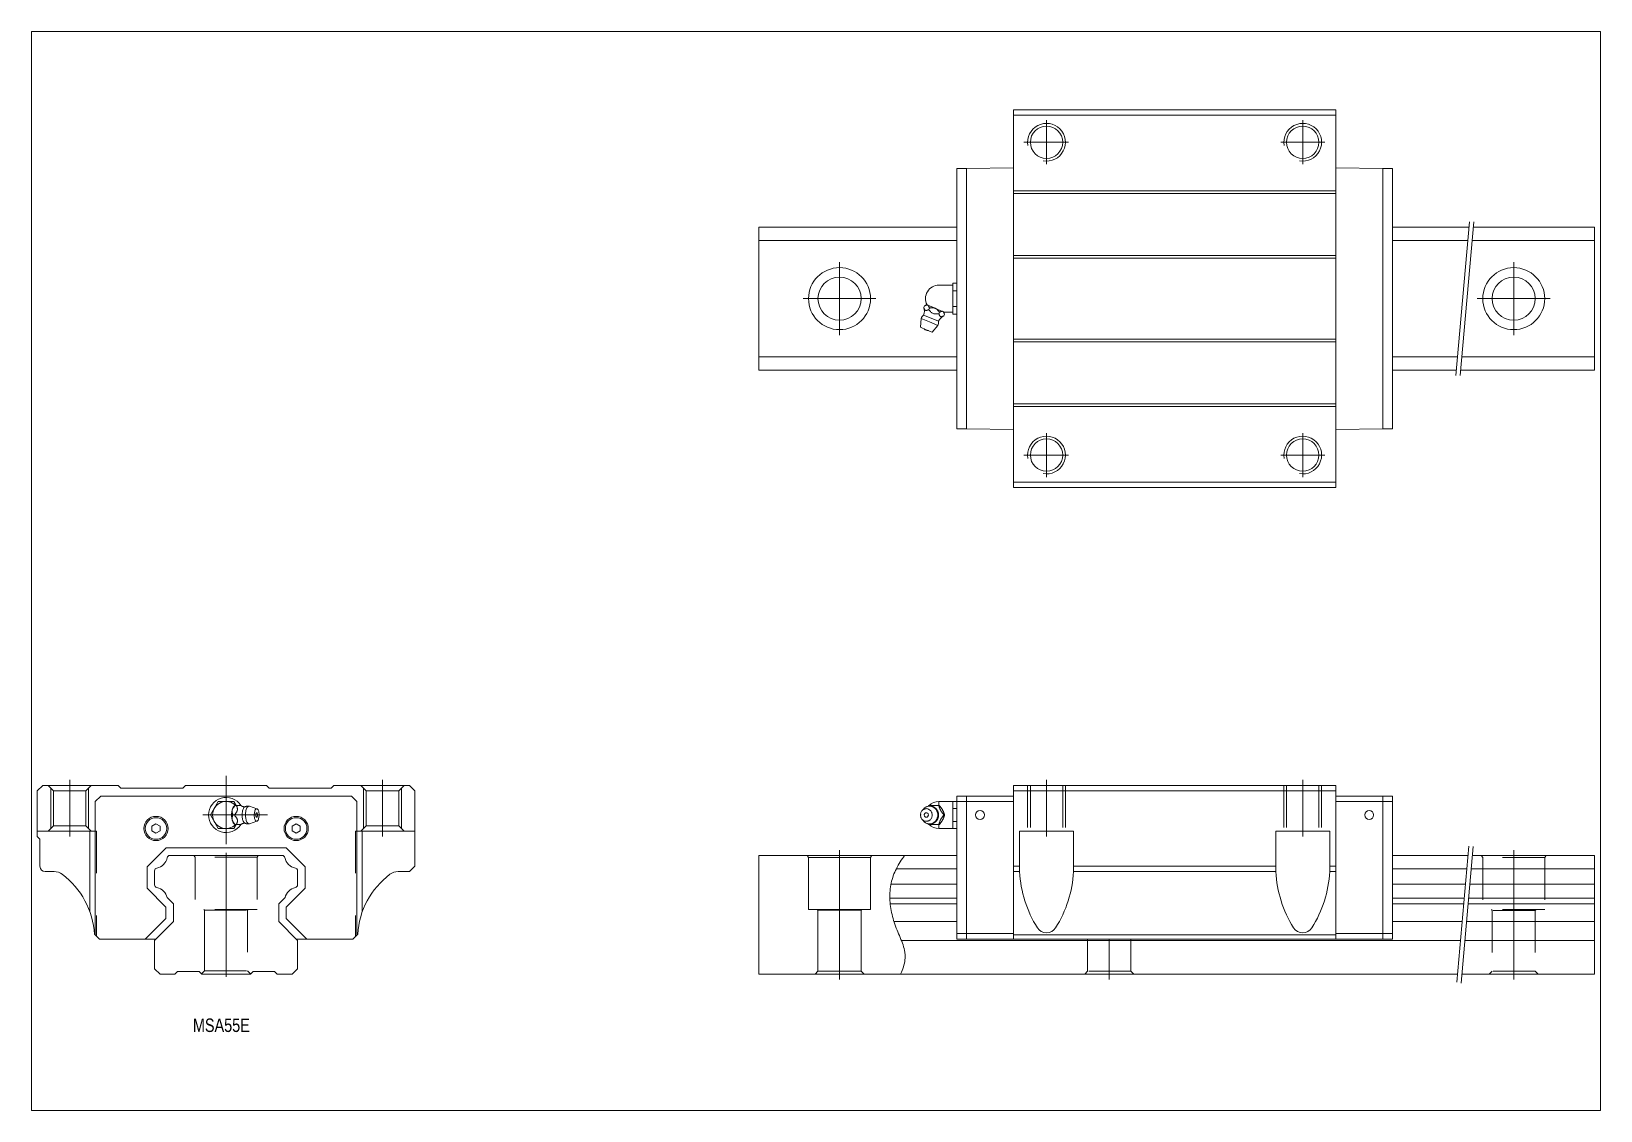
# Paper-space layout 'Layout1' of a CAD drawing. Header units: inches. Extents: x 34 to 262, y 26 to 183.
# The model-space entities are those that its viewports show. They can reach past a viewport. Long polylines and large blocks are cut down to what shows.
import ezdxf

# ---------------------------------------------------------------- set-up
doc = ezdxf.new("R2010")
doc.units = ezdxf.units.IN
for name, pattern in [('CENTER', [22.8, 15, -3, 1.8, -3]), ('DASHED', [4.8, 2.4, -2.4]), ('PHANTOM', [27.6, 15, -3, 1.8, -3, 1.8, -3])]:
    doc.linetypes.add(name, pattern=pattern)
doc.layers.add('ACAD_LAYER_0', color=7, linetype='Continuous', lineweight=0)
doc.layers.add('Unnamed [1]', color=7, linetype='Continuous', lineweight=0)
doc.styles.add('CK_TEXT_STYLE_0036', font='', dxfattribs={"width": 0.8, "height": 5})
doc.styles.get('CK_TEXT_STYLE_0036').set_extended_font_data('SMOOTH')

psp = doc.layouts.get("Layout1")

msp = doc.modelspace()

# ---------------------------------------------------------------- texts
at = {"layer": 'Unnamed [1]', "color": 4, "lineweight": 0, "insert": (-12.31, -16.48), "char_height": 5, "attachment_point": 1, "line_spacing_factor": 1.2, "style": 'CK_TEXT_STYLE_0036'}
msp.add_mtext('MSA55E', dxfattribs=at)

# ---------------------------------------------------------------- linework, layer by layer
at = {"layer": 'Unnamed [1]', "color": 4, "linetype": 'Continuous', "lineweight": 0}
for p, q in [((292, 320.49), (292, 180.49)), ((292, 320.49), (411.5, 320.49)), ((411.5, 320.49), (411.5, 180.49)), ((292, 318.49), (411.5, 318.49)), ((271, 202.19), (271, 298.79)), ((271, 298.79), (274.6, 298.79)), ((292, 298.97), (274.6, 298.79)), ((274.6, 202.19), (274.6, 298.79)), ((292, 298.97), (292, 202)), ((411.5, 298.97), (411.5, 202)), ((411.5, 298.97), (428.9, 298.79)), ((432.5, 298.79), (428.9, 298.79)), ((428.9, 202.19), (428.9, 298.79)), ((432.5, 202.19), (432.5, 298.79)), ((292, 290.49), (411.5, 290.49)), ((292, 289.49), (411.5, 289.49)), ((197.5, 277), (271, 277)), ((197.5, 224), (197.5, 277)), ((432.5, 277), (460.87, 277)), ((462.48, 277), (507.5, 277)), ((507.5, 277), (507.5, 224)), ((197.5, 272.1), (271, 272.1)), ((432.5, 272.1), (460.44, 272.1)), ((462.05, 272.1), (507.5, 272.1)), ((292, 266.49), (411.5, 266.49)), ((292, 265.49), (411.5, 265.49)), ((269.51, 256.26), (271, 256.26)), ((269.51, 256.26), (269.51, 244.71)), ((271, 256.26), (271, 244.71)), ((432.5, 256.26), (432.5, 244.71)), ((269.51, 255.49, 0), (264.36, 255.49, 0)), ((269.51, 253.37), (271, 253.37)), ((258.71, 247.23, -0.2), (258.94, 247.79, -0.2)), ((260.12, 248.11, -0.2), (259.73, 248.27, -0.2)), ((260.12, 248.11, -0.2), (260.2, 248.08, -0.2)), ((262.89, 246.96, -0.2), (260.2, 248.08, -0.2)), ((260.58, 246.46, -0.2), (260.81, 247.01, -0.2)), ((262.89, 246.96, -0.2), (263.04, 246.9, -0.2)), ((265.73, 245.79, -0.2), (263.04, 246.9, -0.2)), ((264.31, 244.91, -0.2), (264.54, 245.47, -0.2)), ((265.73, 245.79, -0.2), (265.8, 245.76, -0.2)), ((266.2, 245.59, -0.2), (265.8, 245.76, -0.2)), ((266.18, 244.14, -0.2), (266.41, 244.69, -0.2)), ((269.51, 245.49, 0), (266.21, 245.49, 0)), ((269.51, 247.6), (271, 247.6)), ((269.51, 244.71), (271, 244.71)), ((257.5, 239.89, -0.2), (257.81, 243.12, -0.2)), ((257.5, 239.89, -0.2), (259.67, 238.99, -0.2)), ((257.81, 243.12, -0.2), (260.86, 241.85, -0.2)), ((258.66, 244.39, -0.2), (261.43, 243.24, -0.2)), ((259.67, 238.99, -0.2), (261.84, 238.09, -0.2)), ((260.86, 241.85, -0.2), (263.91, 240.59, -0.2)), ((261.43, 243.24, -0.2), (264.2, 242.09, -0.2)), ((263.91, 240.59, -0.2), (261.84, 238.09, -0.2)), ((292, 235.49), (411.5, 235.49)), ((292, 234.49), (411.5, 234.49)), ((197.5, 228.9), (271, 228.9)), ((432.5, 228.9), (456.66, 228.9)), ((458.27, 228.9), (507.5, 228.9)), ((197.5, 224), (271, 224)), ((432.5, 224), (456.23, 224)), ((457.84, 224), (507.5, 224)), ((292, 211.49), (411.5, 211.49)), ((292, 210.49), (411.5, 210.49)), ((271, 202.19), (274.6, 202.19)), ((292, 202), (274.6, 202.19)), ((411.5, 202), (428.9, 202.19)), ((432.5, 202.19), (428.9, 202.19)), ((292, 182.49), (411.5, 182.49)), ((292, 180.49), (411.5, 180.49)), ((-68, 70), (-70, 68)), ((-40, 70), (-68, 70)), ((-40, 70), (-39, 69)), ((-15, 70), (-16, 69)), ((15, 70), (-15, 70)), ((15, 70), (16, 69)), ((40, 70), (39, 69)), ((68, 70), (40, 70)), ((68, 70), (70, 68)), ((292, 13), (292, 70)), ((292, 70), (411.5, 70)), ((411.5, 13), (411.5, 70)), ((-70, 51), (-70, 68)), ((-48.5, 64), (-46.5, 66)), ((-46.5, 66), (0, 66)), ((-39, 69), (-16, 69)), ((46.5, 66), (0, 66)), ((39, 69), (16, 69)), ((48.5, 64), (46.5, 66)), ((70, 40), (70, 68)), ((271, 66), (292, 66)), ((271, 13), (271, 66)), ((274.6, 13), (274.6, 66)), ((292, 68), (411.5, 68)), ((411.5, 66), (432.5, 66)), ((428.9, 13), (428.9, 66)), ((432.5, 13), (432.5, 66)), ((-48.5, 14.5), (-48.5, 64)), ((-2.89, 63.99, -10.15), (-5.77, 59, -10.15)), ((-5.77, 59, -10.15), (-2.89, 53.99, -10.16)), ((2.9, 63.99, -10.16), (-2.89, 63.99, -10.16)), ((2.22, 60.68), (2.25, 60.82)), ((3.76, 62.48, -9.81), (2.9, 63.99, -10.16)), ((3.22, 62.5), (3.31, 62.5)), ((3.87, 62.5), (3.31, 62.5)), ((3.87, 62.5), (5.51, 62.5)), ((8.64, 62.27), (11.45, 61.33)), ((48.5, 14.5), (48.5, 64)), ((258.06, 60.58, 10.72), (258.6, 61.22, 10.72)), ((260.58, 62.5, 10.72), (264.31, 62.5, 10.72)), ((271, 64), (264.28, 64)), ((264.28, 64), (264.28, 62.49, 3.58)), ((264.31, 62.5, 10.72), (264.54, 62.5, 10.72)), ((265.73, 60.82, 10.72), (265.8, 60.68, 10.72)), ((266.18, 59, 10.72), (266.41, 59, 10.72)), ((269.51, 64), (269.51, 54)), ((271, 61.45, 4.36), (269.51, 61.45, 4.36)), ((271, 64), (271, 54)), ((271, 64), (292, 64)), ((411.5, 64), (432.5, 64)), ((-70, 53), (-50.5, 53)), ((-50.5, 53), (-50.5, 23.08)), ((-27.5, 54.87), (-26, 55.73)), ((-27.5, 54.87), (-27.5, 53.13)), ((-27.5, 53.13), (-26, 52.27)), ((-26, 55.73), (-24.5, 54.87)), ((-26, 52.27), (-24.5, 53.13)), ((-24.5, 54.87), (-24.5, 53.13)), ((-2.89, 53.99, -10.16), (2.89, 54, -10.15)), ((2.25, 57.18), (2.22, 57.32)), ((2.89, 54, -10.15), (3.76, 55.51, -9.81)), ((3.31, 55.5), (3.22, 55.5)), ((3.87, 55.5), (3.31, 55.5)), ((5.5, 55.5), (3.87, 55.5)), ((11.45, 56.67), (8.64, 55.72)), ((24.5, 54.87), (26, 55.73)), ((24.5, 54.87), (24.5, 53.13)), ((24.5, 53.13), (26, 52.27)), ((26, 55.73), (27.5, 54.87)), ((26, 52.27), (27.5, 53.13)), ((27.5, 54.87), (27.5, 53.13)), ((50.5, 53), (50.5, 23.08)), ((70, 53), (50.5, 53)), ((258.6, 56.78, 10.72), (258.06, 57.42, 10.72)), ((264.31, 55.5, 10.72), (260.58, 55.5, 10.72)), ((264.28, 54), (264.28, 55.51, 3.58)), ((271, 54), (264.28, 54)), ((264.31, 55.5, 10.72), (264.54, 55.5, 10.72)), ((265.8, 57.32, 10.72), (265.73, 57.18, 10.72)), ((271, 56.53, 4.35), (269.51, 56.53, 4.35)), ((294.25, 53), (314.25, 53)), ((294.25, 38), (294.25, 53)), ((314.25, 38), (314.25, 53)), ((409.25, 53), (389.25, 53)), ((389.25, 38), (389.25, 53)), ((409.25, 38), (409.25, 53)), ((-69.03, 50.03), (-70, 51)), ((-69.03, 39.97), (-69.03, 50.03)), ((-22.23, 46.8), (-29.3, 39.73)), ((22.23, 46.8), (-22.23, 46.8)), ((22.23, 46.8), (29.3, 39.73)), ((20.84, 44), (-20.79, 44)), ((197.5, 44), (271, 44)), ((197.5, 44), (197.5, 0)), ((215.6, 43.9), (216, 43.2)), ((239, 43.2), (216, 43.2)), ((216, 43.2), (216, 24)), ((239.4, 43.9), (239, 43.2)), ((239, 43.2), (239, 24)), ((432.5, 44), (460.52, 44)), ((462.13, 44), (507.5, 44)), ((507.5, 44), (507.5, 0)), ((-63.76, 38), (-67.03, 38)), ((-29.3, 39.73), (-29.3, 31.84)), ((-26.5, 38.34), (-26.5, 33.06)), ((26.5, 38.34), (26.5, 33.06)), ((29.3, 39.73), (29.3, 31.84)), ((68, 38), (63.76, 38)), ((70, 40), (68, 38)), ((248.58, 39.09), (271, 39.09)), ((292, 40.03), (294.25, 40.03)), ((292, 38), (294.25, 38)), ((314.25, 40.03), (389.25, 40.03)), ((314.25, 38), (389.25, 38)), ((409.25, 40.03), (411.5, 40.03)), ((409.25, 38), (411.5, 38)), ((432.5, 39.09), (460.09, 39.09)), ((461.7, 39.09), (507.5, 39.09)), ((-29.3, 31.84), (-22.3, 24.84)), ((29.3, 31.84), (22.3, 24.84)), ((246.55, 33.29), (271, 33.29)), ((432.5, 33.29), (459.58, 33.29)), ((461.19, 33.29), (507.5, 33.29)), ((-22.3, 24.84), (-22.3, 20.66)), ((-21.86, 28.36), (-19.5, 26)), ((-19.5, 26), (-19.5, 19.5)), ((21.86, 28.36), (19.5, 26)), ((19.5, 26), (19.5, 19.5)), ((22.3, 24.84), (22.3, 20.66)), ((239, 24), (216, 24)), ((219.2, 24), (219.5, 23.7)), ((235.5, 23.7), (219.5, 23.7)), ((219.5, 23.7), (219.5, 1.1)), ((235.8, 24), (235.5, 23.7)), ((235.5, 23.7), (235.5, 1.1)), ((246.15, 28.21), (271, 28.21)), ((246.29, 26.04), (271, 26.04)), ((432.5, 28.21), (459.14, 28.21)), ((432.5, 26.04), (458.95, 26.04)), ((460.56, 26.04), (507.5, 26.04)), ((460.75, 28.21), (507.5, 28.21)), ((-29.96, 13), (-22.3, 20.66)), ((-19.5, 19.5), (-26.5, 12.5)), ((-19.5, 19.5), (-26.5, 12.5)), ((-19.5, 20.21), (-19.5, 19.5)), ((19.5, 20.21), (19.5, 19.5)), ((19.5, 19.5), (26.5, 12.5)), ((19.5, 19.5), (26.5, 12.5)), ((29.96, 13), (22.3, 20.66)), ((247.68, 19.5), (271, 19.5)), ((432.5, 19.5), (458.38, 19.5)), ((459.98, 19.5), (507.5, 19.5)), ((-48.8, 14.8), (-47, 13)), ((-47, 13), (-26, 13)), ((-26.5, 12.5), (-26.5, 2)), ((47, 13), (26, 13)), ((26.5, 12.5), (26.5, 2)), ((48.81, 14.81), (47, 13)), ((250.42, 12.5), (457.77, 12.5)), ((271, 15), (292, 15)), ((271, 13), (432.5, 13)), ((292, 14.5), (411.5, 14.5)), ((411.5, 15), (432.5, 15)), ((459.37, 12.5), (507.5, 12.5)), ((-26.5, 2), (-24.5, 0)), ((-24.5, 0), (-19, 0)), ((-19, 0), (-18, 1)), ((-10, 1), (-18, 1)), ((-10, 1), (-9, 0)), ((9, 0), (-9, 0)), ((9, 0), (10, 1)), ((18, 1), (10, 1)), ((19, 0), (18, 1)), ((24.5, 0), (19, 0)), ((26.5, 2), (24.5, 0)), ((197.5, 0), (456.67, 0)), ((219.5, 1.1), (218.4, 0)), ((235.5, 1.1), (219.5, 1.1)), ((236.6, 0), (235.5, 1.1)), ((458.28, 0), (507.5, 0))]:
    msp.add_line(p, q, dxfattribs=at)
at = {"layer": 'Unnamed [1]', "color": 253, "linetype": 'CENTER', "lineweight": 0}
for p, q in [((304.25, 300.32), (304.25, 316.65)), ((399.25, 300.32), (399.25, 316.65)), ((295.83, 308.49), (312.42, 308.49)), ((407.42, 308.49), (391.08, 308.49)), ((227.5, 237), (227.5, 264)), ((477.5, 237), (477.5, 264)), ((214, 250.5), (241, 250.5)), ((464, 250.5), (491, 250.5)), ((304.25, 200.65), (304.25, 184.32)), ((399.25, 200.65), (399.25, 184.32)), ((295.83, 192.49), (312.42, 192.49)), ((407.42, 192.49), (391.08, 192.49)), ((-58, 51), (-58, 72)), ((0, 48.22), (0, 73.52)), ((58, 51), (58, 72)), ((304.25, 51), (304.25, 72)), ((399.25, 51), (399.25, 72)), ((15.31, 59), (-8.62, 59)), ((0, -1), (0, 45)), ((227.5, -2), (227.5, 46)), ((477.5, -2), (477.5, 46)), ((-8, 23.7), (-8, 1.2)), ((327.5, -2), (327.5, 13))]:
    msp.add_line(p, q, dxfattribs=at)
at = {"layer": 'Unnamed [1]', "color": 253, "linetype": 'PHANTOM', "lineweight": 0}
for p, q in [((456.06, 222), (461.05, 279)), ((457.67, 222), (462.65, 279)), ((456.41, -3.04), (460.82, 47.46)), ((457.98, -3.43), (462.42, 47.32))]:
    msp.add_line(p, q, dxfattribs=at)
at = {"layer": 'Unnamed [1]', "color": 253, "linetype": 'DASHED', "lineweight": 0}
for p, q in [((-64, 68), (-66, 70)), ((-52, 68), (-50, 70)), ((52, 68), (50, 70)), ((64, 68), (66, 70)), ((297.25, 70), (297.25, 53)), ((298.25, 70), (298.25, 53)), ((310.25, 70), (310.25, 53)), ((311.25, 70), (311.25, 53)), ((392.25, 70), (392.25, 53)), ((393.25, 70), (393.25, 53)), ((405.25, 70), (405.25, 53)), ((406.25, 70), (406.25, 53)), ((-65, 69), (-65, 54)), ((-64, 68), (-52, 68)), ((-64, 68), (-64, 55)), ((-52, 68), (-52, 55)), ((-51, 69), (-51, 54)), ((51, 69), (51, 54)), ((52, 68), (52, 55)), ((64, 68), (52, 68)), ((64, 68), (64, 55)), ((65, 69), (65, 54)), ((-64, 55), (-66, 53)), ((-64, 55), (-52, 55)), ((-52, 55), (-50, 53)), ((-50.5, 53), (-48, 53)), ((-48, 53), (-48, 14)), ((50.5, 53), (48, 53)), ((48, 53), (48, 14)), ((52, 55), (50, 53)), ((64, 55), (52, 55)), ((64, 55), (66, 53)), ((-11.9, 44), (-11.5, 43.3)), ((-11.9, 44), (-11.5, 43.3)), ((-11.5, 43.3), (-11.5, 24)), ((-11.5, 43.3), (-11.5, 24)), ((11.5, 43.3), (-11.5, 43.3)), ((11.9, 44), (11.5, 43.3)), ((11.9, 44), (11.5, 43.3)), ((11.5, 43.3), (11.5, 24)), ((11.5, 43.3), (11.5, 24)), ((465.6, 43.9), (466, 43.2)), ((489, 43.2), (466, 43.2)), ((466, 43.2), (466, 23.9)), ((489.4, 43.9), (489, 43.2)), ((489, 43.2), (489, 23.9)), ((11.5, 24), (-11.5, 24)), ((-8.3, 24), (-8, 23.7)), ((-8.3, 24), (-8, 23.7)), ((-8, 23.7), (8, 23.7)), ((-8, 23.7), (-8, 1.2)), ((8.3, 24), (8, 23.7)), ((8.3, 24), (8, 23.7)), ((8, 23.7), (8, 1.2)), ((489, 23.9), (466, 23.9)), ((469.2, 23.9), (469.5, 23.6)), ((469.5, 23.6), (469.5, 1.1)), ((485.5, 23.6), (469.5, 23.6)), ((485.8, 23.9), (485.5, 23.6)), ((485.5, 23.6), (485.5, 1.1)), ((319.5, 13), (319.5, 1.1)), ((335.5, 13), (335.5, 1.1)), ((-9.1, 0.1), (-8, 1.2)), ((-8, 1.2), (8, 1.2)), ((9.1, 0.1), (8, 1.2)), ((319.5, 1.1), (318.4, 0)), ((335.5, 1.1), (319.5, 1.1)), ((336.6, 0), (335.5, 1.1)), ((469.5, 1.1), (468.4, 0)), ((485.5, 1.1), (469.5, 1.1)), ((486.6, 0), (485.5, 1.1))]:
    msp.add_line(p, q, dxfattribs=at)
at = {"layer": 'Unnamed [1]', "color": 253, "linetype": 'Continuous', "lineweight": 0}
msp.add_line((257.7, 59, 10.72), (257.5, 59, 10.72), dxfattribs=at)
at = {"layer": 'Unnamed [1]', "color": 4, "linetype": 'Continuous', "lineweight": 0, "extrusion": (0, 0, -1)}
for points in [[(-258.71, 247.23), (-258.74, 247.15), (-258.78, 247.06), (-258.81, 246.97), (-258.84, 246.88), (-258.88, 246.8), (-258.91, 246.72), (-258.95, 246.63), (-258.99, 246.56), (-259.03, 246.48), (-259.05, 246.44), (-259.08, 246.4), (-259.11, 246.36), (-259.14, 246.32), (-259.17, 246.29), (-259.2, 246.25), (-259.24, 246.23), (-259.27, 246.2), (-259.31, 246.18), (-259.35, 246.16), (-259.39, 246.14), (-259.43, 246.13), (-259.47, 246.12), (-259.52, 246.12), (-259.56, 246.12), (-259.61, 246.12), (-259.66, 246.12), (-259.71, 246.13), (-259.8, 246.15), (-259.89, 246.17), (-259.99, 246.2), (-260.09, 246.24), (-260.18, 246.28), (-260.28, 246.32), (-260.38, 246.37), (-260.48, 246.41), (-260.58, 246.46)], [(-260.81, 247.01), (-260.78, 247.1), (-260.74, 247.19), (-260.71, 247.28), (-260.68, 247.36), (-260.65, 247.45), (-260.61, 247.53), (-260.57, 247.61), (-260.53, 247.69), (-260.49, 247.77), (-260.47, 247.81), (-260.44, 247.85), (-260.41, 247.89), (-260.38, 247.93), (-260.35, 247.96), (-260.32, 247.99), (-260.28, 248.02), (-260.25, 248.05), (-260.21, 248.07), (-260.21, 248.07), (-260.21, 248.07), (-260.21, 248.07), (-260.21, 248.07), (-260.2, 248.08), (-260.2, 248.08), (-260.2, 248.08), (-260.2, 248.08), (-260.2, 248.08)], [(-260.58, 246.46), (-260.73, 246.27), (-260.89, 246.07), (-261.05, 245.88), (-261.22, 245.69), (-261.4, 245.52), (-261.58, 245.35), (-261.77, 245.21), (-261.97, 245.08), (-262.19, 244.98), (-262.42, 244.91), (-262.65, 244.86), (-262.88, 244.83), (-263.12, 244.82), (-263.36, 244.82), (-263.6, 244.84), (-263.83, 244.86), (-264.07, 244.89), (-264.31, 244.91)], [(-264.31, 244.91), (-264.34, 244.83), (-264.38, 244.74), (-264.41, 244.65), (-264.44, 244.56), (-264.48, 244.48), (-264.51, 244.4), (-264.55, 244.31), (-264.59, 244.24), (-264.63, 244.16), (-264.65, 244.12), (-264.68, 244.08), (-264.71, 244.04), (-264.74, 244), (-264.77, 243.97), (-264.8, 243.93), (-264.84, 243.91), (-264.87, 243.88), (-264.91, 243.86), (-264.95, 243.84), (-264.99, 243.82), (-265.03, 243.81), (-265.07, 243.8), (-265.12, 243.8), (-265.16, 243.8), (-265.21, 243.8), (-265.26, 243.8), (-265.31, 243.81), (-265.4, 243.83), (-265.49, 243.85), (-265.59, 243.88), (-265.69, 243.92), (-265.79, 243.96), (-265.88, 244), (-265.98, 244.05), (-266.08, 244.09), (-266.18, 244.14)], [(-266.41, 244.69), (-266.38, 244.77), (-266.36, 244.84), (-266.33, 244.91), (-266.3, 244.98), (-266.28, 245.05), (-266.25, 245.12), (-266.22, 245.18), (-266.19, 245.25), (-266.16, 245.32), (-266.13, 245.38), (-266.1, 245.44), (-266.06, 245.5), (-266.02, 245.55), (-265.98, 245.6), (-265.94, 245.65), (-265.9, 245.69), (-265.85, 245.73), (-265.8, 245.76)], [(-3.07, 62.4), (-3.08, 62.4), (-3.08, 62.41), (-3.09, 62.41), (-3.09, 62.41), (-3.1, 62.41), (-3.1, 62.42), (-3.11, 62.42), (-3.12, 62.42), (-3.12, 62.43), (-3.13, 62.43), (-3.13, 62.43), (-3.13, 62.43), (-3.14, 62.44), (-3.14, 62.44), (-3.15, 62.44), (-3.15, 62.45), (-3.16, 62.45), (-3.16, 62.45), (-3.17, 62.46), (-3.17, 62.46), (-3.18, 62.46), (-3.18, 62.46), (-3.18, 62.47), (-3.19, 62.47), (-3.19, 62.47), (-3.2, 62.48), (-3.2, 62.48), (-3.2, 62.48), (-3.21, 62.49), (-3.21, 62.49), (-3.21, 62.49), (-3.22, 62.49), (-3.22, 62.5), (-3.23, 62.5), (-3.23, 62.5), (-3.23, 62.51)], [(-3.09, 59), (-3.18, 59.11), (-3.27, 59.22), (-3.36, 59.33), (-3.44, 59.44), (-3.53, 59.55), (-3.61, 59.66), (-3.69, 59.77), (-3.77, 59.89), (-3.85, 60), (-3.89, 60.07), (-3.93, 60.14), (-3.97, 60.21), (-4.01, 60.29), (-4.04, 60.36), (-4.07, 60.43), (-4.1, 60.5), (-4.13, 60.58), (-4.15, 60.65), (-4.17, 60.73), (-4.19, 60.8), (-4.2, 60.88), (-4.21, 60.95), (-4.21, 61.03), (-4.21, 61.1), (-4.21, 61.18), (-4.21, 61.25), (-4.2, 61.32), (-4.18, 61.46), (-4.16, 61.59), (-4.13, 61.72), (-4.09, 61.86), (-4.05, 61.99), (-4, 62.11), (-3.96, 62.24), (-3.91, 62.37), (-3.87, 62.5)], [(-3.87, 55.5), (-3.91, 55.61), (-3.95, 55.72), (-3.99, 55.83), (-4.02, 55.94), (-4.06, 56.05), (-4.09, 56.16), (-4.12, 56.27), (-4.15, 56.39), (-4.18, 56.5), (-4.19, 56.57), (-4.2, 56.64), (-4.21, 56.71), (-4.21, 56.79), (-4.21, 56.86), (-4.21, 56.93), (-4.21, 57), (-4.2, 57.08), (-4.19, 57.15), (-4.18, 57.23), (-4.16, 57.3), (-4.14, 57.38), (-4.11, 57.45), (-4.09, 57.53), (-4.06, 57.6), (-4.02, 57.68), (-3.99, 57.75), (-3.95, 57.82), (-3.87, 57.96), (-3.78, 58.09), (-3.69, 58.22), (-3.6, 58.36), (-3.5, 58.49), (-3.4, 58.61), (-3.3, 58.74), (-3.2, 58.87), (-3.09, 59)], [(-5.5, 62.5), (-5.52, 62.49), (-5.53, 62.48), (-5.54, 62.47), (-5.56, 62.46), (-5.57, 62.45), (-5.59, 62.44), (-5.6, 62.43), (-5.62, 62.42), (-5.63, 62.41), (-5.66, 62.39), (-5.69, 62.37), (-5.73, 62.35), (-5.76, 62.34), (-5.79, 62.32), (-5.83, 62.3), (-5.86, 62.28), (-5.9, 62.26), (-5.93, 62.25), (-5.97, 62.23), (-6.01, 62.21), (-6.05, 62.2), (-6.1, 62.18), (-6.14, 62.17), (-6.18, 62.15), (-6.22, 62.14), (-6.27, 62.12), (-6.31, 62.11), (-6.36, 62.1), (-6.4, 62.08), (-6.45, 62.07), (-6.5, 62.06), (-6.55, 62.05), (-6.59, 62.04), (-6.64, 62.03), (-6.69, 62.03), (-6.74, 62.02), (-6.77, 62.02), (-6.8, 62.01), (-6.83, 62.01), (-6.85, 62.01), (-6.88, 62.01), (-6.91, 62.01), (-6.94, 62), (-6.97, 62), (-7, 62)], [(-11.34, 58.17), (-11.36, 58.17), (-11.39, 58.18), (-11.41, 58.19), (-11.44, 58.21), (-11.46, 58.23), (-11.48, 58.25), (-11.5, 58.28), (-11.52, 58.31), (-11.54, 58.35)], [(-260.86, 62.3), (-261.4, 62.25), (-261.61, 62.2), (-261.82, 62.13), (-262.03, 62.04), (-262.24, 61.94), (-262.44, 61.82), (-262.64, 61.68), (-262.82, 61.52), (-263, 61.35), (-263.16, 61.16), (-263.31, 60.96), (-263.48, 60.68), (-263.63, 60.38), (-263.74, 60.08), (-263.82, 59.77), (-263.88, 59.47), (-263.9, 59.17), (-263.9, 58.89), (-263.89, 58.62), (-263.83, 58.27), (-263.75, 57.96), (-263.65, 57.68), (-263.54, 57.43), (-263.37, 57.14), (-263.2, 56.89), (-263.03, 56.69), (-262.81, 56.46), (-262.6, 56.29), (-262.41, 56.16), (-262.19, 56.03), (-261.93, 55.91), (-261.72, 55.83), (-261.5, 55.77), (-261.28, 55.73), (-261.04, 55.71), (-260.86, 55.7), (-260.86, 55.7), (-260.36, 55.74), (-260.14, 55.79), (-259.87, 55.88), (-259.64, 55.97), (-259.39, 56.11), (-259.2, 56.23), (-259, 56.38), (-258.77, 56.59), (-258.6, 56.78)], [(-264.22, 59), (-264.22, 58.95), (-264.22, 58.9), (-264.22, 58.85), (-264.22, 58.8), (-264.21, 58.75), (-264.21, 58.7), (-264.2, 58.65), (-264.2, 58.6), (-264.19, 58.55), (-264.18, 58.49), (-264.18, 58.44), (-264.17, 58.39), (-264.16, 58.34), (-264.14, 58.28), (-264.13, 58.23), (-264.12, 58.18), (-264.11, 58.13), (-264.09, 58.08), (-264.08, 58.02), (-264.06, 57.97), (-264.05, 57.92), (-264.03, 57.87), (-264.01, 57.82), (-263.99, 57.77), (-263.97, 57.72), (-263.95, 57.67), (-263.93, 57.62), (-263.91, 57.57), (-263.88, 57.53), (-263.86, 57.48), (-263.83, 57.43), (-263.81, 57.38), (-263.78, 57.34), (-263.76, 57.29), (-263.73, 57.24), (-263.7, 57.2), (-263.67, 57.15), (-263.64, 57.11), (-263.61, 57.06), (-263.58, 57.02), (-263.55, 56.98), (-263.52, 56.93), (-263.48, 56.89), (-263.45, 56.85), (-263.41, 56.81), (-263.38, 56.77), (-263.34, 56.73), (-263.31, 56.69), (-263.27, 56.65), (-263.23, 56.62), (-263.19, 56.58), (-263.15, 56.54), (-263.11, 56.51), (-263.07, 56.47), (-263.03, 56.44), (-262.99, 56.4), (-262.95, 56.37), (-262.91, 56.34), (-262.87, 56.3), (-262.82, 56.27), (-262.78, 56.24), (-262.74, 56.21), (-262.69, 56.18), (-262.65, 56.16), (-262.6, 56.13), (-262.55, 56.1), (-262.51, 56.08), (-262.46, 56.05), (-262.41, 56.03), (-262.37, 56), (-262.32, 55.98), (-262.27, 55.96), (-262.22, 55.94), (-262.17, 55.92), (-262.13, 55.9), (-262.08, 55.88), (-262.03, 55.86), (-261.98, 55.84), (-261.93, 55.83), (-261.88, 55.81), (-261.83, 55.8), (-261.77, 55.79), (-261.72, 55.77), (-261.67, 55.76), (-261.62, 55.75), (-261.57, 55.74), (-261.52, 55.73), (-261.47, 55.72), (-261.42, 55.71), (-261.36, 55.71), (-261.31, 55.7), (-261.26, 55.7), (-261.21, 55.69), (-261.16, 55.69), (-261.1, 55.68), (-261.05, 55.68), (-261, 55.68), (-260.95, 55.68), (-260.9, 55.68), (-260.84, 55.68), (-260.79, 55.69), (-260.74, 55.69), (-260.69, 55.7), (-260.64, 55.7), (-260.59, 55.71), (-260.54, 55.71), (-260.48, 55.72), (-260.43, 55.73), (-260.4, 55.73), (-260.37, 55.74), (-260.34, 55.74), (-260.31, 55.75), (-260.28, 55.75), (-260.25, 55.76), (-260.22, 55.77), (-260.19, 55.77), (-260.16, 55.78)], [(-265.73, 60.82), (-265.67, 60.92), (-265.61, 61.02), (-265.55, 61.12), (-265.49, 61.22), (-265.42, 61.31), (-265.36, 61.41), (-265.29, 61.5), (-265.23, 61.6), (-265.16, 61.69), (-265.09, 61.78), (-265.02, 61.87), (-264.95, 61.96), (-264.89, 62.05), (-264.82, 62.14), (-264.75, 62.23), (-264.68, 62.32), (-264.61, 62.41), (-264.54, 62.5)], [(-266.41, 59), (-266.38, 59.09), (-266.36, 59.18), (-266.33, 59.27), (-266.3, 59.35), (-266.28, 59.44), (-266.25, 59.53), (-266.22, 59.62), (-266.19, 59.72), (-266.16, 59.81), (-266.13, 59.9), (-266.1, 59.99), (-266.06, 60.09), (-266.02, 60.18), (-265.98, 60.28), (-265.94, 60.38), (-265.9, 60.48), (-265.85, 60.58), (-265.8, 60.68)], [(-265.8, 57.32), (-265.83, 57.38), (-265.86, 57.43), (-265.88, 57.49), (-265.91, 57.55), (-265.94, 57.6), (-265.96, 57.66), (-265.98, 57.71), (-266.01, 57.77), (-266.03, 57.82), (-266.08, 57.96), (-266.13, 58.1), (-266.18, 58.23), (-266.22, 58.36), (-266.26, 58.49), (-266.3, 58.62), (-266.34, 58.75), (-266.37, 58.87), (-266.41, 59)], [(-8.54, 55.7), (-8.5, 55.7), (-8.45, 55.69), (-8.41, 55.69), (-8.37, 55.69), (-8.33, 55.68), (-8.29, 55.68), (-8.24, 55.68), (-8.2, 55.68), (-8.16, 55.68), (-8.11, 55.68), (-8.07, 55.68), (-8.02, 55.68), (-7.98, 55.69), (-7.93, 55.69), (-7.88, 55.7), (-7.84, 55.7), (-7.79, 55.71), (-7.75, 55.72), (-7.7, 55.73), (-7.66, 55.74), (-7.61, 55.75), (-7.57, 55.76), (-7.53, 55.77), (-7.49, 55.78), (-7.44, 55.79), (-7.4, 55.81), (-7.36, 55.82), (-7.32, 55.84), (-7.28, 55.85), (-7.24, 55.87), (-7.2, 55.88), (-7.16, 55.9), (-7.12, 55.92), (-7.08, 55.94), (-7.04, 55.96), (-7, 55.98), (-6.98, 55.99), (-6.96, 56), (-6.94, 56.01), (-6.91, 56.03), (-6.89, 56.04), (-6.87, 56.05), (-6.85, 56.07), (-6.83, 56.08), (-6.81, 56.1)], [(-260.08, 55.8), (-260.07, 55.81), (-260.06, 55.81), (-260.05, 55.82), (-260.04, 55.82), (-260.02, 55.82), (-260.01, 55.83), (-260, 55.83), (-259.99, 55.83), (-259.98, 55.84), (-259.98, 55.84), (-259.98, 55.84), (-259.97, 55.84), (-259.97, 55.84), (-259.97, 55.84), (-259.97, 55.84), (-259.97, 55.85), (-259.96, 55.85), (-259.96, 55.85)], [(-264.54, 55.5), (-264.63, 55.61), (-264.71, 55.72), (-264.8, 55.83), (-264.88, 55.94), (-264.97, 56.05), (-265.05, 56.16), (-265.13, 56.27), (-265.22, 56.39), (-265.3, 56.5), (-265.35, 56.57), (-265.39, 56.65), (-265.44, 56.72), (-265.49, 56.79), (-265.54, 56.86), (-265.58, 56.93), (-265.63, 57.01), (-265.67, 57.08), (-265.71, 57.16), (-265.71, 57.16), (-265.71, 57.16), (-265.72, 57.16), (-265.72, 57.17), (-265.72, 57.17), (-265.72, 57.17), (-265.72, 57.17), (-265.72, 57.18), (-265.73, 57.18)]]:
    msp.add_lwpolyline(points, dxfattribs=at)
at = {"layer": 'Unnamed [1]', "color": 4, "linetype": 'Continuous', "lineweight": 0}
for points in [[(260.12, 248.11), (260.09, 248.12), (260.06, 248.13), (260.03, 248.13), (259.99, 248.13), (259.96, 248.13), (259.92, 248.13), (259.89, 248.13), (259.85, 248.13), (259.82, 248.12), (259.72, 248.1), (259.63, 248.08), (259.53, 248.05), (259.43, 248.01), (259.34, 247.97), (259.24, 247.93), (259.14, 247.88), (259.04, 247.83), (258.94, 247.79)], [(262.89, 246.96), (262.83, 246.99), (262.76, 247.01), (262.7, 247.02), (262.63, 247.04), (262.57, 247.05), (262.51, 247.06), (262.44, 247.07), (262.37, 247.08), (262.31, 247.09), (262.14, 247.1), (261.98, 247.1), (261.81, 247.1), (261.64, 247.09), (261.48, 247.08), (261.31, 247.07), (261.14, 247.05), (260.97, 247.03), (260.81, 247.01)], [(264.54, 245.47), (264.45, 245.58), (264.36, 245.69), (264.27, 245.8), (264.18, 245.92), (264.09, 246.02), (263.99, 246.13), (263.89, 246.24), (263.79, 246.34), (263.69, 246.44), (263.63, 246.5), (263.56, 246.56), (263.5, 246.61), (263.43, 246.67), (263.36, 246.72), (263.29, 246.76), (263.21, 246.81), (263.14, 246.85), (263.06, 246.89), (263.06, 246.89), (263.06, 246.89), (263.05, 246.89), (263.05, 246.9), (263.05, 246.9), (263.05, 246.9), (263.04, 246.9), (263.04, 246.9), (263.04, 246.9)], [(265.73, 245.79), (265.67, 245.8), (265.61, 245.81), (265.55, 245.81), (265.49, 245.81), (265.42, 245.8), (265.36, 245.79), (265.29, 245.78), (265.23, 245.76), (265.16, 245.73), (265.09, 245.71), (265.02, 245.68), (264.95, 245.66), (264.89, 245.63), (264.82, 245.6), (264.75, 245.56), (264.68, 245.53), (264.61, 245.5), (264.54, 245.47)], [(2.22, 60.68), (2.18, 60.47), (2.15, 60.27), (2.12, 60.07), (2.1, 59.88), (2.08, 59.69), (2.07, 59.5), (2.06, 59.33), (2.06, 59.16), (2.05, 59), (2.05, 59), (2.06, 58.83), (2.06, 58.67), (2.07, 58.49), (2.08, 58.31), (2.1, 58.12), (2.12, 57.92), (2.15, 57.72), (2.18, 57.52), (2.22, 57.32)], [(2.22, 60.68), (2.21, 60.62), (2.2, 60.56), (2.2, 60.51), (2.2, 60.45), (2.19, 60.39), (2.19, 60.34), (2.2, 60.28), (2.2, 60.23), (2.21, 60.17), (2.22, 60.04), (2.25, 59.9), (2.28, 59.77), (2.32, 59.64), (2.36, 59.51), (2.4, 59.38), (2.45, 59.25), (2.49, 59.12), (2.54, 59)], [(2.54, 59), (2.51, 58.91), (2.48, 58.82), (2.44, 58.73), (2.41, 58.64), (2.38, 58.55), (2.35, 58.46), (2.33, 58.37), (2.3, 58.28), (2.28, 58.19), (2.25, 58.1), (2.23, 58), (2.22, 57.91), (2.21, 57.81), (2.2, 57.72), (2.19, 57.62), (2.2, 57.52), (2.2, 57.42), (2.22, 57.32)], [(3.31, 62.5), (3.23, 62.39), (3.14, 62.28), (3.05, 62.17), (2.96, 62.06), (2.88, 61.95), (2.79, 61.83), (2.71, 61.72), (2.64, 61.61), (2.56, 61.49), (2.52, 61.42), (2.48, 61.35), (2.44, 61.28), (2.4, 61.21), (2.37, 61.14), (2.33, 61.06), (2.31, 60.99), (2.28, 60.91), (2.26, 60.84), (2.26, 60.84), (2.26, 60.84), (2.25, 60.83), (2.25, 60.83), (2.25, 60.83), (2.25, 60.82), (2.25, 60.82), (2.25, 60.82), (2.25, 60.82)], [(3.09, 62.4), (2.96, 62.31), (2.84, 62.19), (2.73, 62.04), (2.63, 61.87), (2.53, 61.68), (2.45, 61.47), (2.37, 61.26), (2.31, 61.04), (2.25, 60.82)], [(6.82, 61.91), (6.62, 61.73), (6.5, 61.57), (6.41, 61.41), (6.3, 61.18), (6.2, 60.88), (6.1, 60.52), (6.03, 60.13), (5.98, 59.74), (5.95, 59.41), (5.94, 59.1), (5.94, 59), (5.94, 59), (5.96, 58.45), (5.99, 58.11), (6.06, 57.69), (6.13, 57.34), (6.21, 57.06), (6.32, 56.76), (6.42, 56.56), (6.54, 56.37), (6.65, 56.23), (6.77, 56.11), (6.82, 56.08)], [(6.81, 61.91), (6.82, 61.91), (6.82, 61.91), (6.83, 61.92), (6.83, 61.92), (6.84, 61.92), (6.84, 61.92), (6.85, 61.93), (6.85, 61.93), (6.85, 61.93), (6.89, 61.96), (6.93, 61.98), (6.97, 62), (7, 62.02), (7.04, 62.04), (7.08, 62.06), (7.12, 62.08), (7.16, 62.1), (7.2, 62.11), (7.25, 62.13), (7.29, 62.15), (7.33, 62.16), (7.37, 62.17), (7.41, 62.19), (7.45, 62.2), (7.49, 62.21), (7.54, 62.23), (7.58, 62.24), (7.62, 62.25), (7.67, 62.26), (7.71, 62.27), (7.75, 62.27), (7.79, 62.28), (7.84, 62.29), (7.88, 62.29), (7.93, 62.3), (7.97, 62.3), (8.02, 62.31), (8.07, 62.31), (8.11, 62.31), (8.16, 62.32), (8.21, 62.32), (8.26, 62.32), (8.3, 62.31), (8.35, 62.31), (8.4, 62.31), (8.41, 62.31), (8.43, 62.3), (8.45, 62.3), (8.46, 62.3), (8.48, 62.3), (8.5, 62.29), (8.51, 62.29), (8.53, 62.29), (8.54, 62.28)], [(8.48, 62.3), (8.27, 62.25), (8.14, 62.18), (8.03, 62.08), (7.93, 61.97), (7.81, 61.79), (7.71, 61.61), (7.59, 61.36), (7.48, 61.04), (7.38, 60.65), (7.3, 60.22), (7.25, 59.8), (7.22, 59.44), (7.21, 59.1), (7.21, 59), (7.21, 59), (7.24, 58.36), (7.27, 58), (7.32, 57.67), (7.4, 57.26), (7.5, 56.91), (7.6, 56.62), (7.71, 56.38), (7.81, 56.2), (7.9, 56.06), (8.02, 55.92), (8.13, 55.83), (8.24, 55.75), (8.37, 55.71), (8.48, 55.7), (8.6, 55.71), (8.64, 55.72)], [(8.64, 62.27), (8.62, 62.28), (8.6, 62.28), (8.58, 62.28), (8.57, 62.29), (8.55, 62.29), (8.53, 62.29), (8.51, 62.3), (8.49, 62.3), (8.48, 62.3)], [(12.24, 59), (12.21, 59.57), (12.18, 59.86), (12.1, 60.24), (12.03, 60.51), (11.94, 60.74), (11.84, 60.94), (11.74, 61.1), (11.65, 61.2), (11.57, 61.27), (11.49, 61.31), (11.38, 61.34), (11.28, 61.34), (11.18, 61.31), (11.09, 61.26), (10.99, 61.16), (10.89, 61.04), (10.79, 60.86), (10.69, 60.62), (10.6, 60.32), (10.52, 59.98), (10.48, 59.64), (10.45, 59.35), (10.44, 59.08), (10.44, 59), (10.44, 59), (10.47, 58.43), (10.5, 58.14), (10.58, 57.75), (10.65, 57.49), (10.74, 57.25), (10.84, 57.05), (10.94, 56.89), (11.02, 56.8), (11.11, 56.73), (11.19, 56.68), (11.3, 56.65), (11.4, 56.65), (11.5, 56.68), (11.59, 56.74), (11.69, 56.84), (11.79, 56.96), (11.89, 57.13), (11.99, 57.37), (12.08, 57.67), (12.16, 58.01), (12.2, 58.35), (12.23, 58.64), (12.24, 58.91), (12.24, 59)], [(11.54, 59.64), (11.44, 59.79), (11.38, 59.82), (11.33, 59.83), (11.27, 59.81), (11.22, 59.76), (11.16, 59.68), (11.11, 59.57), (11.06, 59.38), (11.03, 59.2), (11.02, 59.04), (11.02, 59), (11.02, 59), (11.02, 58.9), (11.03, 58.79), (11.05, 58.68), (11.07, 58.56), (11.1, 58.44), (11.15, 58.33), (11.21, 58.25), (11.27, 58.19), (11.34, 58.17)], [(259.67, 56.65), (259.28, 56.69), (259.08, 56.74), (258.88, 56.81), (258.68, 56.91), (258.49, 57.03), (258.31, 57.17), (258.14, 57.33), (257.99, 57.51), (257.86, 57.71), (257.74, 57.92), (257.65, 58.13), (257.58, 58.35), (257.53, 58.64), (257.5, 58.92), (257.51, 59.19), (257.54, 59.44), (257.59, 59.67), (257.68, 59.95), (257.79, 60.18), (257.91, 60.38), (258.08, 60.6), (258.24, 60.77), (258.39, 60.9), (258.57, 61.03), (258.79, 61.15), (258.96, 61.22), (259.14, 61.28), (259.32, 61.32), (259.52, 61.34), (259.67, 61.35), (259.67, 61.35), (260.06, 61.31), (260.26, 61.26), (260.46, 61.19), (260.66, 61.09), (260.85, 60.97), (261.03, 60.83), (261.2, 60.67), (261.35, 60.49), (261.49, 60.29), (261.6, 60.08), (261.69, 59.87), (261.76, 59.65), (261.82, 59.36), (261.84, 59.08), (261.83, 58.81), (261.8, 58.56), (261.75, 58.33), (261.66, 58.05), (261.55, 57.82), (261.43, 57.62), (261.26, 57.4), (261.1, 57.23), (260.95, 57.1), (260.77, 56.97), (260.55, 56.85), (260.38, 56.78), (260.2, 56.72), (260.02, 56.68), (259.82, 56.66), (259.67, 56.65)], [(258.6, 61.22), (258.99, 61.61), (259.19, 61.76), (259.43, 61.92), (259.64, 62.03), (259.88, 62.12), (260.13, 62.2), (260.37, 62.26), (260.59, 62.29), (260.86, 62.3)], [(259.67, 58.17), (259.42, 58.22), (259.29, 58.28), (259.18, 58.37), (259.08, 58.48), (259, 58.61), (258.94, 58.74), (258.91, 58.88), (258.91, 59.06), (258.93, 59.22), (258.98, 59.35), (259.05, 59.49), (259.13, 59.59), (259.23, 59.68), (259.34, 59.75), (259.46, 59.8), (259.58, 59.82), (259.67, 59.83), (259.67, 59.83), (259.92, 59.78), (260.05, 59.72), (260.17, 59.63), (260.27, 59.52), (260.35, 59.39), (260.4, 59.26), (260.43, 59.12), (260.44, 58.94), (260.41, 58.78), (260.37, 58.65), (260.29, 58.51), (260.21, 58.41), (260.11, 58.32), (260, 58.25), (259.89, 58.2), (259.76, 58.18), (259.67, 58.17)], [(260.39, 62.26), (260.41, 62.28), (260.43, 62.31), (260.45, 62.34), (260.47, 62.37), (260.5, 62.39), (260.52, 62.42), (260.54, 62.45), (260.56, 62.47), (260.58, 62.5)], [(260.39, 62.27), (260.42, 62.27), (260.45, 62.28), (260.48, 62.28), (260.51, 62.29), (260.54, 62.29), (260.57, 62.29), (260.6, 62.3), (260.63, 62.3), (260.66, 62.3), (260.71, 62.31), (260.76, 62.31), (260.81, 62.31), (260.86, 62.32), (260.92, 62.32), (260.97, 62.32), (261.02, 62.32), (261.07, 62.32), (261.12, 62.31), (261.18, 62.31), (261.23, 62.31), (261.28, 62.3), (261.33, 62.3), (261.38, 62.29), (261.43, 62.28), (261.48, 62.28), (261.54, 62.27), (261.59, 62.26), (261.64, 62.25), (261.69, 62.24), (261.74, 62.22), (261.79, 62.21), (261.84, 62.2), (261.89, 62.18), (261.94, 62.17), (261.99, 62.15), (262.03, 62.14), (262.08, 62.12), (262.13, 62.1), (262.18, 62.08), (262.23, 62.06), (262.27, 62.04), (262.32, 62.02), (262.37, 62), (262.41, 61.97), (262.46, 61.95), (262.5, 61.93), (262.55, 61.9), (262.59, 61.88), (262.64, 61.85), (262.68, 61.82), (262.72, 61.79), (262.77, 61.77), (262.81, 61.74), (262.85, 61.71), (262.89, 61.68), (262.93, 61.64), (262.97, 61.61), (263.01, 61.58), (263.05, 61.55), (263.09, 61.51), (263.13, 61.48), (263.17, 61.44), (263.21, 61.41), (263.24, 61.37), (263.28, 61.34), (263.32, 61.3), (263.35, 61.26), (263.39, 61.22), (263.42, 61.18), (263.45, 61.14), (263.48, 61.1), (263.52, 61.06), (263.55, 61.02), (263.58, 60.98), (263.61, 60.94), (263.64, 60.9), (263.67, 60.85), (263.7, 60.81), (263.72, 60.77), (263.75, 60.72), (263.78, 60.68), (263.8, 60.63), (263.83, 60.58), (263.85, 60.54), (263.87, 60.49), (263.9, 60.44), (263.92, 60.4), (263.94, 60.35), (263.96, 60.3), (263.98, 60.25), (264, 60.2), (264.02, 60.16), (264.04, 60.11), (264.05, 60.06), (264.07, 60.01), (264.08, 59.96), (264.1, 59.91), (264.11, 59.86), (264.12, 59.8), (264.14, 59.75), (264.15, 59.7), (264.16, 59.65), (264.17, 59.6), (264.18, 59.55), (264.19, 59.49), (264.19, 59.44), (264.2, 59.39), (264.2, 59.34), (264.21, 59.3), (264.21, 59.26), (264.21, 59.22), (264.22, 59.19), (264.22, 59.15), (264.22, 59.11), (264.22, 59.08), (264.22, 59.04), (264.22, 59)], [(264.31, 62.5), (264.34, 62.39), (264.38, 62.28), (264.41, 62.17), (264.44, 62.06), (264.48, 61.95), (264.51, 61.84), (264.55, 61.73), (264.59, 61.61), (264.63, 61.5), (264.65, 61.43), (264.68, 61.35), (264.71, 61.28), (264.74, 61.21), (264.77, 61.14), (264.8, 61.07), (264.84, 60.99), (264.87, 60.92), (264.91, 60.84), (264.95, 60.77), (264.99, 60.69), (265.03, 60.62), (265.07, 60.54), (265.12, 60.47), (265.16, 60.39), (265.21, 60.32), (265.26, 60.25), (265.31, 60.18), (265.4, 60.04), (265.49, 59.9), (265.59, 59.77), (265.69, 59.64), (265.79, 59.51), (265.88, 59.38), (265.98, 59.25), (266.08, 59.13), (266.18, 59)], [(266.18, 59), (266.1, 58.89), (266.01, 58.78), (265.93, 58.67), (265.84, 58.56), (265.76, 58.45), (265.67, 58.34), (265.59, 58.23), (265.51, 58.11), (265.42, 58), (265.38, 57.93), (265.33, 57.85), (265.28, 57.78), (265.23, 57.71), (265.19, 57.64), (265.14, 57.57), (265.1, 57.49), (265.05, 57.42), (265.01, 57.34), (264.97, 57.27), (264.93, 57.19), (264.89, 57.12), (264.85, 57.04), (264.82, 56.97), (264.79, 56.89), (264.75, 56.82), (264.72, 56.75), (264.69, 56.68), (264.64, 56.54), (264.59, 56.4), (264.55, 56.27), (264.5, 56.14), (264.46, 56.01), (264.42, 55.88), (264.39, 55.75), (264.35, 55.63), (264.31, 55.5)], [(2.25, 57.18), (2.31, 56.95), (2.37, 56.73), (2.45, 56.52), (2.53, 56.32), (2.63, 56.13), (2.73, 55.96), (2.84, 55.81), (2.96, 55.68), (3.09, 55.59)], [(2.25, 57.18), (2.28, 57.08), (2.32, 56.98), (2.36, 56.88), (2.4, 56.78), (2.45, 56.68), (2.51, 56.59), (2.57, 56.49), (2.63, 56.4), (2.69, 56.31), (2.75, 56.22), (2.82, 56.12), (2.89, 56.03), (2.96, 55.94), (3.03, 55.85), (3.1, 55.76), (3.17, 55.67), (3.24, 55.59), (3.31, 55.5)], [(3.23, 55.49), (3.22, 55.5), (3.22, 55.5), (3.22, 55.5), (3.21, 55.5), (3.21, 55.51), (3.21, 55.51), (3.2, 55.51), (3.2, 55.52), (3.2, 55.52), (3.19, 55.52), (3.19, 55.52), (3.18, 55.53), (3.18, 55.53), (3.18, 55.53), (3.17, 55.54), (3.17, 55.54), (3.16, 55.54), (3.16, 55.54), (3.15, 55.55), (3.15, 55.55), (3.15, 55.55), (3.14, 55.55), (3.14, 55.56), (3.13, 55.56), (3.13, 55.56), (3.12, 55.57), (3.12, 55.57), (3.11, 55.57), (3.11, 55.57), (3.1, 55.58), (3.1, 55.58), (3.09, 55.58), (3.09, 55.59), (3.08, 55.59), (3.08, 55.59), (3.07, 55.59)], [(6.98, 55.99), (6.97, 55.99), (6.96, 55.99), (6.95, 55.99), (6.94, 55.99), (6.93, 55.99), (6.92, 55.99), (6.91, 55.99), (6.9, 55.99), (6.89, 55.99), (6.84, 55.98), (6.79, 55.98), (6.75, 55.98), (6.7, 55.97), (6.65, 55.96), (6.6, 55.95), (6.55, 55.94), (6.51, 55.93), (6.46, 55.92), (6.42, 55.91), (6.37, 55.9), (6.33, 55.89), (6.29, 55.88), (6.24, 55.86), (6.2, 55.85), (6.16, 55.84), (6.12, 55.82), (6.08, 55.81), (6.04, 55.79), (6, 55.78), (5.97, 55.76), (5.93, 55.74), (5.89, 55.73), (5.86, 55.71), (5.83, 55.69), (5.79, 55.68), (5.76, 55.66), (5.73, 55.64), (5.7, 55.62), (5.67, 55.61), (5.64, 55.59), (5.61, 55.57), (5.58, 55.55), (5.56, 55.54), (5.53, 55.52), (5.51, 55.5), (5.51, 55.5), (5.51, 55.5), (5.5, 55.5), (5.5, 55.5), (5.5, 55.5), (5.5, 55.49), (5.5, 55.49), (5.5, 55.49), (5.49, 55.49)], [(260.58, 55.5), (260.56, 55.53), (260.54, 55.55), (260.52, 55.58), (260.5, 55.61), (260.48, 55.63), (260.46, 55.66), (260.44, 55.68), (260.42, 55.71), (260.4, 55.74)]]:
    msp.add_lwpolyline(points, dxfattribs=at)
for centre, radius in [((304.25, 308.49), 6), ((399.25, 308.49), 6), ((227.5, 250.5), 11.5), ((477.5, 250.5), 11.5), ((227.5, 250.5), 8), ((477.5, 250.5), 8), ((304.25, 192.49), 6), ((399.25, 192.49), 6), ((-26, 54), 4.5), ((26, 54), 4.5), ((279.6, 59), 1.65), ((423.9, 59), 1.65), ((-26, 54), 4), ((26, 54), 4)]:
    msp.add_circle(centre, radius, dxfattribs=at)
at = {"layer": 'Unnamed [1]', "color": 253, "linetype": 'Continuous', "lineweight": 0}
for centre in [(304.25, 308.49), (399.25, 308.49), (304.25, 192.49), (399.25, 192.49)]:
    msp.add_arc(centre, 7, 260, 190, dxfattribs=at)
at = {"layer": 'Unnamed [1]', "color": 4, "linetype": 'Continuous', "lineweight": 0, "extrusion": (0.030396, -0.04549, 0.998502)}
msp.add_arc((358.97, 61.31, -3.58), 4.99, 56.14993, 173.84773, dxfattribs=at)
at = {"layer": 'Unnamed [1]', "color": 4, "linetype": 'Continuous', "lineweight": 0}
for centre, radius, start, end in [((254.98, 245.88, -0.2), 3.97, 337.9078, 19.96836), ((257.26, 251.38, -0.2), 3.97, 295.01553, 308.3929), ((270.14, 246.05, -0.2), 3.97, 186.6071, 199.96997), ((260.16, 242.46, -0.2), 2.44, 127.94649, 164.43365), ((260.15, 240.14, -0.2), 1.5, 213.94269, 281.05731), ((261.78, 241.79, -0.2), 2.44, 330.56635, 7.05351), ((267.86, 240.55, -0.2), 3.97, 115.01454, 157.09221), ((0, 59), 6.5, 32.57897, 327.42103), ((0, 59), 5, 44.427, 315.573), ((10.18, 59), 1.5, 334.42135, 25.57865), ((264.28, 59), 5, 89.99152, 135.57341), ((264.28, 59), 5, 224.42659, 270.00848), ((-26.63, 44.13), 4.9, 281.08271, 348.91734), ((-20.84, 43), 1, 90, 168.91734), ((20.84, 43), 1, 11.08266, 90), ((26.63, 44.13), 4.9, 191.08266, 258.91729), ((-67.03, 40), 2, 181, 270), ((-63.76, 33), 5, 53.1301, 90), ((-63.76, 33), 5, 53.1301, 90), ((-78.76, 13), 30, 3.46197, 53.1301), ((-25.5, 38.34), 1, 101.08271, 180), ((25.5, 38.34), 1, 360, 78.91729), ((78.76, 13), 30, 126.8699, 176.53803), ((63.76, 33), 5, 90, 126.8699), ((337.63, 40.3), 43.44, 183.03495, 212.18662), ((270.87, 40.3), 43.44, 327.81338, 356.96505), ((432.63, 40.3), 43.44, 183.03495, 212.18662), ((365.87, 40.3), 43.44, 327.81338, 356.96505), ((-25.5, 33.06), 1, 180, 258.91729), ((-26.63, 27.27), 4.9, 12.8869, 78.91729), ((26.63, 27.27), 4.9, 101.08271, 167.1131), ((25.5, 33.06), 1, 281.08271, 0), ((304.25, 19.29), 4, 212.18662, 327.81338), ((399.25, 19.29), 4, 212.18662, 327.81338)]:
    msp.add_arc(centre, radius, start, end, dxfattribs=at)
msp.add_open_spline([(251.61, 44), (250.49, 42.42), (249.44, 40.79), (248.14, 38.22), (247.75, 37.35), (247.1, 35.58), (246.84, 34.67), (246.24, 31.87), (246.1, 29.94), (246.22, 26.03), (246.5, 24.06), (247.18, 21.14), (247.46, 20.17), (248.09, 18.24), (248.45, 17.29), (249.21, 15.41), (249.61, 14.49), (250.37, 12.65), (250.73, 11.73), (251.32, 9.92), (251.56, 9.01), (251.76, 7.64), (251.8, 7.19), (251.83, 6.29), (251.81, 5.84), (251.67, 4.47), (251.47, 3.57), (250.9, 1.77), (250.53, 0.88), (250.11, 0)], degree=3, knots=[0, 0, 0, 0, 0.125079, 0.125079, 0.186255, 0.186255, 0.247288, 0.247288, 0.371584, 0.371584, 0.499875, 0.499875, 0.565211, 0.565211, 0.630918, 0.630918, 0.696084, 0.696084, 0.759265, 0.759265, 0.81958, 0.81958, 0.848839, 0.848839, 0.877968, 0.877968, 0.937514, 0.937514, 1, 1, 1, 1], dxfattribs=at)

msp.set_redraw_order([(e.dxf.handle, doc.entitydb.next_handle()) for e in msp.query("TEXT MTEXT ATTDEF DIMENSION ARC_DIMENSION")])  # texts and dimensions are drawn at this point

# ---------------------------------------------------------------- viewports
at = {"layer": 'ACAD_LAYER_0', "color": 0, "lineweight": 0}
psp.add_viewport(center=(147.57, 104.08), size=(228.14, 156.9212), view_center_point=(218.75, 149.5), view_height=400.2574, dxfattribs=at)

doc.saveas('drawing.dxf')
